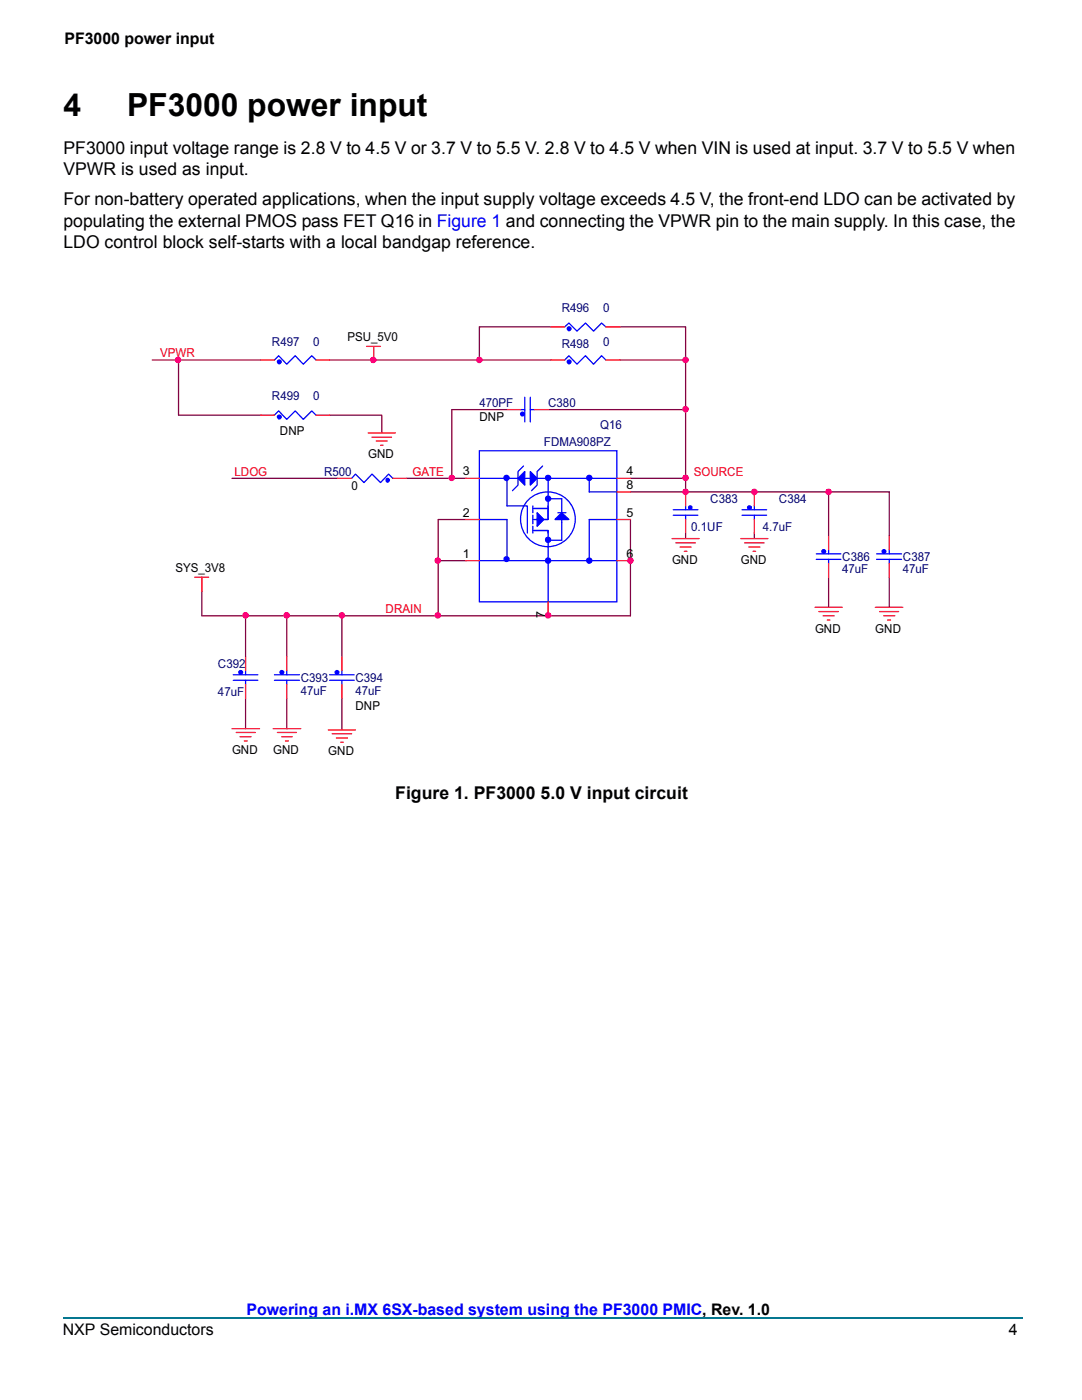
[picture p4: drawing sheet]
<svg xmlns="http://www.w3.org/2000/svg" width="216mm" height="279mm" viewBox="0 0 216 279" stroke-linecap="round" stroke-linejoin="round" font-family="sans-serif">
<defs><g id="words">
<g font-size="6.3">
<text x="12.7" y="23.1">4</text>
<text x="25.4" y="23.1">PF3000 power input</text>
</g>
<g font-size="3.5">
<text x="12.7" y="30.7">PF3000 input voltage range is 2.8 V to 4.5 V or 3.7 V to 5.5 V. 2.8 V to 4.5 V when VIN is used at input. 3.7 V to 5.5 V when</text>
<text x="12.7" y="35">VPWR is used as input.</text>
<text x="12.7" y="41">For non-battery operated applications, when the input supply voltage exceeds 4.5 V, the front-end LDO can be activated by</text>
<text x="12.7" y="45.2">populating the external PMOS pass FET Q16 in Figure 1 and connecting the VPWR pin to the main supply. In this case, the</text>
<text x="12.7" y="49.4">LDO control block self-starts with a local bandgap reference.</text>
<text x="78.9" y="159.5">Figure 1. PF3000 5.0 V input circuit</text>
</g>
<g font-size="3.2">
<text x="12.9" y="8.8">PF3000 power input</text>
<text x="12.5" y="266.4">NXP Semiconductors</text>
<text x="201.3" y="266.4">4</text>
</g>
<text font-size="3.2" fill="#00f" x="49.2" y="262.5">Powering an i.MX 6SX-based system using the PF3000 PMIC, Rev. 1.0</text>
<g font-size="2.5" fill="#000080">
<text x="112.1" y="62.4">R496</text>
<text x="120.4" y="62.4">0</text>
<text x="54.3" y="69">R497</text>
<text x="62.5" y="69">0</text>
<text x="112.1" y="69.5">R498</text>
<text x="120.4" y="69">0</text>
<text x="54.3" y="79.9">R499</text>
<text x="62.5" y="79.9">0</text>
<text x="95.7" y="81.2">470PF</text>
<text x="109.4" y="81.2">C380</text>
<text x="108.5" y="88.9">FDMA908PZ</text>
<text x="119.8" y="85.6">Q16</text>
<text x="64.7" y="95">R500</text>
<text x="141.7" y="100.5">C383</text>
<text x="155.4" y="100.5">C384</text>
<text x="137.9" y="106">0.1UF</text>
<text x="152.2" y="106">4.7uF</text>
<text x="168" y="112">C386</text>
<text x="180.2" y="112">C387</text>
<text x="168" y="114.4">47uF</text>
<text x="180.2" y="114.4">47uF</text>
<text x="43.5" y="133.4">C392</text>
<text x="60" y="136.1">C393</text>
<text x="70.9" y="136.1">C394</text>
<text x="43.5" y="138.9">47uF</text>
<text x="60" y="138.6">47uF</text>
<text x="70.9" y="138.6">47uF</text>
</g>
<g font-size="2.5" fill="#f00">
<text x="32" y="71.3">VPWR</text>
<text x="46.8" y="95">LDOG</text>
<text x="82.3" y="95">GATE</text>
<text x="138.4" y="95">SOURCE</text>
<text x="76.9" y="122.4">DRAIN</text>
</g>
<g font-size="2.5">
<text x="69.3" y="68.1">PSU_5V0</text>
<text x="55.9" y="86.7">DNP</text>
<text x="95.7" y="84">DNP</text>
<text x="73.5" y="91.4">GND</text>
<text x="92.4" y="94.9">3</text>
<text x="125" y="94.9">4</text>
<text x="70.2" y="97.8">0</text>
<text x="125" y="97.6">8</text>
<text x="92.4" y="103.1">2</text>
<text x="125" y="103.1">5</text>
<text x="92.4" y="111.3">1</text>
<text x="125" y="111.3">6</text>
<text x="134.1" y="112.6">GND</text>
<text x="147.8" y="112.6">GND</text>
<text x="35" y="114.2">SYS_3V8</text>
<text x="108.8" y="123.4" transform="rotate(-90 108.8 123.4)">7</text>
<text x="162.6" y="126.3">GND</text>
<text x="174.7" y="126.3">GND</text>
<text x="70.9" y="141.6">DNP</text>
<text x="46.3" y="150.4">GND</text>
<text x="54.5" y="150.4">GND</text>
<text x="65.5" y="150.7">GND</text>
</g>
</g></defs>
<path d="M12.6 262.9h.2v.4h-.2z" fill="#057790"/>
<path d="M12.8 263.1h191.2" fill="none" stroke="#057790" stroke-width=".36"/>
<path d="M30.2 60.6h155.4v90.1h-155.4z" fill="#fff"/>
<path d="M136.8 98.2h28.5v8.8M177.4 98.2v8.8M165.3 115.2v6M177.4 115.2v6" fill="none" stroke="#800040" stroke-width=".25"/>
<circle cx="165.3" cy="98.2" r=".52" fill="#f0f"/>
<circle cx="165.3" cy="98.2" r=".52" fill="none" stroke="#f0f" stroke-width=".25"/>
<circle cx="150.5" cy="98.2" r=".52" fill="#f0f"/>
<circle cx="150.5" cy="98.2" r=".52" fill="none" stroke="#f0f" stroke-width=".25"/>
<path d="M136.8 65.2v6.6M165.3 98.2h12.1" fill="none" stroke="#800040" stroke-width=".25"/>
<circle cx="136.8" cy="71.8" r=".52" fill="#f0f"/>
<circle cx="136.8" cy="71.8" r=".52" fill="none" stroke="#f0f" stroke-width=".25"/>
<path d="M136.8 95.5v2.7" fill="none" stroke="#800040" stroke-width=".25"/>
<circle cx="136.8" cy="98.2" r=".52" fill="#f0f"/>
<circle cx="136.8" cy="98.2" r=".52" fill="none" stroke="#f0f" stroke-width=".25"/>
<path d="M46.3 95.5h21.1M81.1 95.5h9.1" fill="none" stroke="#800040" stroke-width=".25"/>
<circle cx="90.1" cy="95.4" r=".52" fill="#f0f"/>
<circle cx="90.1" cy="95.4" r=".52" fill="none" stroke="#f0f" stroke-width=".25"/>
<path d="M110 65.2h-14.3v6.6h14.3M123.7 65.2h13.1M123.7 71.8h13.1v9.9M125.8 98.2h11M125.8 95.5h11M125.8 111.9v11h-16.4" fill="none" stroke="#800040" stroke-width=".25"/>
<circle cx="125.8" cy="111.9" r=".52" fill="#f0f"/>
<circle cx="125.8" cy="111.9" r=".52" fill="none" stroke="#f0f" stroke-width=".25"/>
<path d="M87.4 111.9h5.5M87.4 111.9v11M92.9 103.7h-5.5v8.2M125.8 103.7v8.2" fill="none" stroke="#800040" stroke-width=".25"/>
<circle cx="87.3" cy="111.9" r=".52" fill="#f0f"/>
<circle cx="87.3" cy="111.9" r=".52" fill="none" stroke="#f0f" stroke-width=".25"/>
<path d="M87.4 122.9h22" fill="none" stroke="#800040" stroke-width=".25"/>
<circle cx="109.4" cy="122.8" r=".52" fill="#f0f"/>
<circle cx="109.4" cy="122.8" r=".52" fill="none" stroke="#f0f" stroke-width=".25"/>
<circle cx="87.3" cy="122.8" r=".52" fill="#f0f"/>
<circle cx="87.3" cy="122.8" r=".52" fill="none" stroke="#f0f" stroke-width=".25"/>
<path d="M49 122.9h19.2" fill="none" stroke="#800040" stroke-width=".25"/>
<circle cx="57.2" cy="122.8" r=".52" fill="#f0f"/>
<circle cx="57.2" cy="122.8" r=".52" fill="none" stroke="#f0f" stroke-width=".25"/>
<circle cx="49" cy="122.8" r=".52" fill="#f0f"/>
<circle cx="49" cy="122.8" r=".52" fill="none" stroke="#f0f" stroke-width=".25"/>
<path d="M101.2 81.7h-11v13.8h2.7M136.8 81.7v13.8M49 122.9v8.2M49 139.3v6.1M57.2 122.9v8.2M57.2 139.3v6.1" fill="none" stroke="#800040" stroke-width=".25"/>
<circle cx="136.8" cy="95.4" r=".52" fill="#f0f"/>
<circle cx="136.8" cy="95.4" r=".52" fill="none" stroke="#f0f" stroke-width=".25"/>
<circle cx="136.8" cy="81.7" r=".52" fill="#f0f"/>
<circle cx="136.8" cy="81.7" r=".52" fill="none" stroke="#f0f" stroke-width=".25"/>
<path d="M109.4 81.7h27.4M68.2 122.9v8.2" fill="none" stroke="#800040" stroke-width=".25"/>
<circle cx="68.2" cy="122.8" r=".52" fill="#f0f"/>
<circle cx="68.2" cy="122.8" r=".52" fill="none" stroke="#f0f" stroke-width=".25"/>
<path d="M30.4 71.8h5.2M35.6 71.8v11h16.4M35.6 71.8h16.4M40.3 118v4.9h8.7M68.2 122.9h19.2M68.2 139.3v6.4" fill="none" stroke="#800040" stroke-width=".25"/>
<circle cx="35.5" cy="71.8" r=".52" fill="#f0f"/>
<circle cx="35.5" cy="71.8" r=".52" fill="none" stroke="#f0f" stroke-width=".25"/>
<path d="M65.8 71.8h29.9M65.8 82.9h10.4v3.5" fill="none" stroke="#800040" stroke-width=".25"/>
<circle cx="74.5" cy="71.8" r=".52" fill="#f0f"/>
<circle cx="74.5" cy="71.8" r=".52" fill="none" stroke="#f0f" stroke-width=".25"/>
<circle cx="95.6" cy="71.8" r=".52" fill="#f0f"/>
<circle cx="95.6" cy="71.8" r=".52" fill="none" stroke="#f0f" stroke-width=".25"/>
<path d="M136.8 106.4v1.1M150.5 106.4v1.1" fill="none" stroke="#800040" stroke-width=".25"/>
<g fill="none" stroke="#f00" stroke-width=".25">
<path d="M73.1 69.1h2.8M74.6 69.1v2.7M73.5 86.4h5.4M74.2 87.3h3.9M75.1 88h2.2M75.9 88.9h.5M38.8 115.2h2.8M40.3 115.2v2.8M134.1 107.5h5.4M134.9 108.3h3.9M135.7 109.2h2.2M136.6 110h.5"/>
<path d="M147.8 107.5h5.4M148.6 108.3h3.9M149.4 109.2h2.2M150.3 110h.5M162.6 121.2h5.4M163.4 122.1h3.9M164.2 122.9h2.2M165.1 123.7h.5M174.7 121.2h5.5M175.5 122.1h3.8M176.3 122.9h2.2M177.1 123.7h.6"/>
<path d="M46.3 145.4h5.5M47.1 146.2h3.9M47.9 147h2.2M48.7 147.9h.6M54.5 145.4h5.5M55.4 146.2h3.8M56.2 147h2.1M57 147.9h.6M65.5 145.7h5.4M66.3 146.4h3.9M67.1 147.3h2.2M68 148.1h.5"/>
</g>
<path d="M162.9 111.6h4.9M162.9 110.5h4.9M165.3 111.6v.9" fill="none" stroke="#00f" stroke-width=".25"/>
<circle cx="164.4" cy="110.1" r=".38" fill="#00f"/>
<g fill="none" stroke="#00f" stroke-width=".25">
<path d="M165.3 109.7v.8M174.9 111.6h5M174.9 110.5h5M177.4 111.6v.9"/>
<circle cx="164.4" cy="110.1" r=".38"/>
</g>
<path d="M165.3 107v2.7M165.3 112.5v2.7" fill="none" stroke="#f00" stroke-width=".25"/>
<circle cx="176.4" cy="110.1" r=".38" fill="#00f"/>
<g fill="none" stroke="#00f" stroke-width=".25">
<path d="M104.7 79.3v4.9M105.8 79.3v4.9M105.8 81.7h.9M177.4 109.7v.8"/>
<circle cx="176.4" cy="110.1" r=".38"/>
</g>
<path d="M177.4 107v2.7M177.4 112.5v2.7" fill="none" stroke="#f00" stroke-width=".25"/>
<circle cx="104.3" cy="82.6" r=".38" fill="#00f"/>
<g fill="none" stroke="#00f" stroke-width=".25">
<path d="M112.7 65.2l.8-.7 1.6 1.6 1.7-1.6 1.6 1.6 1.6-1.6 .9 .7M103.9 81.7h.8"/>
<circle cx="104.3" cy="82.6" r=".38"/>
</g>
<path d="M101.2 81.7h2.7M106.7 81.7h2.7" fill="none" stroke="#f00" stroke-width=".25"/>
<circle cx="113.6" cy="65.6" r=".38" fill="#00f"/>
<g fill="none" stroke="#00f" stroke-width=".25">
<path d="M65.8 135.8h4.9M65.8 134.7h4.9M68.2 135.8v.8"/>
<circle cx="113.6" cy="65.6" r=".38"/>
</g>
<path d="M110 65.2h2.7M120.9 65.2h2.8" fill="none" stroke="#f00" stroke-width=".25"/>
<circle cx="67.3" cy="134.2" r=".38" fill="#00f"/>
<g fill="none" stroke="#00f" stroke-width=".25">
<path d="M134.3 102.8h5M134.3 101.7h5M136.8 102.8v.9M68.2 133.8v.9"/>
<circle cx="67.3" cy="134.2" r=".38"/>
</g>
<path d="M68.2 131.1v2.7M68.2 136.6v2.7" fill="none" stroke="#f00" stroke-width=".25"/>
<circle cx="137.7" cy="101.3" r=".35" fill="#00f"/>
<g fill="none" stroke="#00f" stroke-width=".25">
<path d="M112.7 71.8l.8-.8 1.6 1.7 1.7-1.7 1.6 1.7 1.6-1.7 .9 .8M136.8 101v.7"/>
<circle cx="137.7" cy="101.3" r=".35"/>
</g>
<path d="M136.8 98.2v2.8M136.8 103.7v2.7" fill="none" stroke="#f00" stroke-width=".25"/>
<circle cx="113.6" cy="72.2" r=".38" fill="#00f"/>
<g fill="none" stroke="#00f" stroke-width=".25">
<path d="M54.8 71.8l.8-.8 1.6 1.7 1.7-1.7 1.6 1.7 1.7-1.7 .9 .8"/>
<circle cx="113.6" cy="72.2" r=".38"/>
</g>
<path d="M110 71.8h2.7M120.9 71.8h2.8" fill="none" stroke="#f00" stroke-width=".25"/>
<circle cx="55.7" cy="72.2" r=".38" fill="#00f"/>
<g fill="none" stroke="#00f" stroke-width=".25">
<path d="M148.1 102.8h4.9M148.1 101.7h4.9M150.5 102.8v.9"/>
<circle cx="55.7" cy="72.2" r=".38"/>
</g>
<path d="M52 71.8h2.8M63.1 71.8h2.7" fill="none" stroke="#f00" stroke-width=".25"/>
<circle cx="149.6" cy="101.3" r=".37" fill="#00f"/>
<g fill="none" stroke="#00f" stroke-width=".25">
<path d="M70.2 95.5l.7-.9 1.7 1.7 1.6-1.7 1.7 1.7 1.6-1.7 .9 .9M150.5 101v.7"/>
<circle cx="149.6" cy="101.3" r=".37"/>
</g>
<path d="M150.5 98.2v2.8M150.5 103.7v2.7" fill="none" stroke="#f00" stroke-width=".25"/>
<circle cx="77.3" cy="95.8" r=".36" fill="#00f"/>
<g fill="none" stroke="#00f" stroke-width=".25">
<path d="M54.8 82.8l.8-.8 1.6 1.7 1.7-1.7 1.6 1.7 1.7-1.7 .9 .8"/>
<circle cx="77.3" cy="95.8" r=".36"/>
</g>
<path d="M67.4 95.5h2.8M78.4 95.5h2.7" fill="none" stroke="#f00" stroke-width=".25"/>
<circle cx="55.7" cy="83.2" r=".38" fill="#00f"/>
<g fill="none" stroke="#00f" stroke-width=".25">
<path d="M46.5 135.8h5M46.5 134.7h5M49 135.8v.8"/>
<circle cx="55.7" cy="83.2" r=".38"/>
</g>
<path d="M52 82.8h2.8M63.1 82.8h2.7" fill="none" stroke="#f00" stroke-width=".25"/>
<circle cx="48" cy="134.2" r=".38" fill="#00f"/>
<g fill="none" stroke="#00f" stroke-width=".25">
<path d="M109.4 95.5v8.2h-3.1M109.4 99.5h2.7v8.3h-2.7M101.2 101h4v5.4M106.3 101v1.3M106.3 101.5h3.1M106.3 102.8v1.7M106.3 105v1.4M106.3 105.9h3.1v3.3M106.7 101.5h2.4M106.7 105.9h2.7v.5M109.4 101v2.7h-1.1M49 133.8v.9"/>
<circle cx="48" cy="134.2" r=".38"/>
</g>
<path d="M49 131.1v2.7M49 136.6v2.7" fill="none" stroke="#f00" stroke-width=".25"/>
<circle cx="109.4" cy="99.5" r=".52" fill="#00f"/>
<circle cx="109.4" cy="99.5" r=".52" fill="none" stroke="#00f" stroke-width=".25"/>
<circle cx="109.4" cy="107.7" r=".52" fill="#00f"/>
<g fill="none" stroke="#00f" stroke-width=".25">
<path d="M95.7 95.5h5.5v5.5M95.7 111.9h5.5M95.7 103.7h5.5v8.2M101.2 111.9h16.4M109.4 109.2v2.7"/>
<circle cx="109.3" cy="103.6" r="5.5"/>
<circle cx="109.4" cy="107.7" r=".52"/>
</g>
<path d="M107.2 102.3l1.3 1.4-1.3 1.3z" fill="#00f"/>
<path d="M107.2 102.3l1.3 1.4-1.3 1.3zM123.1 103.7h-5.5v8.2h5.5" fill="none" stroke="#00f" stroke-width=".25"/>
<circle cx="109.4" cy="111.9" r=".52" fill="#00f"/>
<g fill="none" stroke="#00f" stroke-width=".25">
<path d="M95.7 90h27.4v30.1h-27.4zM109.4 111.9v8.2"/>
<circle cx="109.4" cy="111.9" r=".52"/>
</g>
<circle cx="109.4" cy="95.4" r=".52" fill="#00f"/>
<circle cx="109.4" cy="95.4" r=".52" fill="none" stroke="#00f" stroke-width=".25"/>
<path d="M103.4 95.5l1.3-1.4v2.7z" fill="#00f"/>
<path d="M103.4 95.5l1.3-1.4v2.7z" fill="none" stroke="#00f" stroke-width=".25"/>
<path d="M105.8 94.1l1.4 1.4-1.4 1.3z" fill="#00f"/>
<path d="M101.2 95.5h21.9M104.5 93l-1.1 1.1v2.7l-1.1 1.1M105.8 94.1l1.4 1.4-1.4 1.3zM108.3 93l-1.1 1.1v2.7l-1.1 1.1" fill="none" stroke="#00f" stroke-width=".25"/>
<circle cx="101.1" cy="111.6" r=".5" fill="#00f"/>
<circle cx="101.1" cy="111.6" r=".5" fill="none" stroke="#00f" stroke-width=".25"/>
<circle cx="117.6" cy="111.9" r=".52" fill="#00f"/>
<g fill="none" stroke="#00f" stroke-width=".25">
<path d="M111.3 102.3h1.6"/>
<circle cx="117.6" cy="111.9" r=".52"/>
</g>
<path d="M112.1 102.3l1.4 1.4h-2.8z" fill="#00f"/>
<path d="M112.1 102.3l1.4 1.4h-2.8z" fill="none" stroke="#00f" stroke-width=".25"/>
<circle cx="101.1" cy="95.4" r=".52" fill="#00f"/>
<circle cx="101.1" cy="95.4" r=".52" fill="none" stroke="#00f" stroke-width=".25"/>
<circle cx="117.6" cy="95.4" r=".52" fill="#00f"/>
<g fill="none" stroke="#00f" stroke-width=".25">
<path d="M117.6 95.5v2.7h5.5M54.8 135.8h5M54.8 134.7h5M57.2 135.8v.8"/>
<circle cx="117.6" cy="95.4" r=".52"/>
</g>
<path d="M92.9 95.5h2.8M123.1 95.5h2.7M123.1 98.2h2.7M92.9 111.9h2.8M92.9 103.7h2.8M123.1 103.7h2.7M123.1 111.9h2.7M109.4 120.1v2.8" fill="none" stroke="#f00" stroke-width=".25"/>
<circle cx="56.2" cy="134.2" r=".38" fill="#00f"/>
<g fill="none" stroke="#00f" stroke-width=".25">
<path d="M57.2 133.8v.9"/>
<circle cx="56.2" cy="134.2" r=".38"/>
</g>
<path d="M57.2 131.1v2.7M57.2 136.6v2.7" fill="none" stroke="#f00" stroke-width=".25"/>
<circle cx="165.3" cy="98.2" r=".52" fill="#f0f"/>
<circle cx="165.3" cy="98.2" r=".52" fill="none" stroke="#f0f" stroke-width=".25"/>
<circle cx="150.5" cy="98.2" r=".52" fill="#f0f"/>
<circle cx="150.5" cy="98.2" r=".52" fill="none" stroke="#f0f" stroke-width=".25"/>
<circle cx="136.8" cy="71.8" r=".52" fill="#f0f"/>
<circle cx="136.8" cy="71.8" r=".52" fill="none" stroke="#f0f" stroke-width=".25"/>
<circle cx="136.8" cy="98.2" r=".52" fill="#f0f"/>
<circle cx="136.8" cy="98.2" r=".52" fill="none" stroke="#f0f" stroke-width=".25"/>
<circle cx="90.1" cy="95.4" r=".52" fill="#f0f"/>
<circle cx="90.1" cy="95.4" r=".52" fill="none" stroke="#f0f" stroke-width=".25"/>
<circle cx="125.8" cy="111.9" r=".52" fill="#f0f"/>
<circle cx="125.8" cy="111.9" r=".52" fill="none" stroke="#f0f" stroke-width=".25"/>
<circle cx="87.3" cy="111.9" r=".52" fill="#f0f"/>
<circle cx="87.3" cy="111.9" r=".52" fill="none" stroke="#f0f" stroke-width=".25"/>
<circle cx="109.4" cy="122.8" r=".52" fill="#f0f"/>
<circle cx="109.4" cy="122.8" r=".52" fill="none" stroke="#f0f" stroke-width=".25"/>
<circle cx="87.3" cy="122.8" r=".52" fill="#f0f"/>
<circle cx="87.3" cy="122.8" r=".52" fill="none" stroke="#f0f" stroke-width=".25"/>
<circle cx="57.2" cy="122.8" r=".52" fill="#f0f"/>
<circle cx="57.2" cy="122.8" r=".52" fill="none" stroke="#f0f" stroke-width=".25"/>
<circle cx="49" cy="122.8" r=".52" fill="#f0f"/>
<circle cx="49" cy="122.8" r=".52" fill="none" stroke="#f0f" stroke-width=".25"/>
<circle cx="136.8" cy="95.4" r=".52" fill="#f0f"/>
<circle cx="136.8" cy="95.4" r=".52" fill="none" stroke="#f0f" stroke-width=".25"/>
<circle cx="136.8" cy="81.7" r=".52" fill="#f0f"/>
<circle cx="136.8" cy="81.7" r=".52" fill="none" stroke="#f0f" stroke-width=".25"/>
<circle cx="68.2" cy="122.8" r=".52" fill="#f0f"/>
<circle cx="68.2" cy="122.8" r=".52" fill="none" stroke="#f0f" stroke-width=".25"/>
<circle cx="35.5" cy="71.8" r=".52" fill="#f0f"/>
<circle cx="35.5" cy="71.8" r=".52" fill="none" stroke="#f0f" stroke-width=".25"/>
<circle cx="74.5" cy="71.8" r=".52" fill="#f0f"/>
<circle cx="74.5" cy="71.8" r=".52" fill="none" stroke="#f0f" stroke-width=".25"/>
<circle cx="95.6" cy="71.8" r=".52" fill="#f0f"/>
<circle cx="95.6" cy="71.8" r=".52" fill="none" stroke="#f0f" stroke-width=".25"/>
<use href="#words"/>
</svg>
